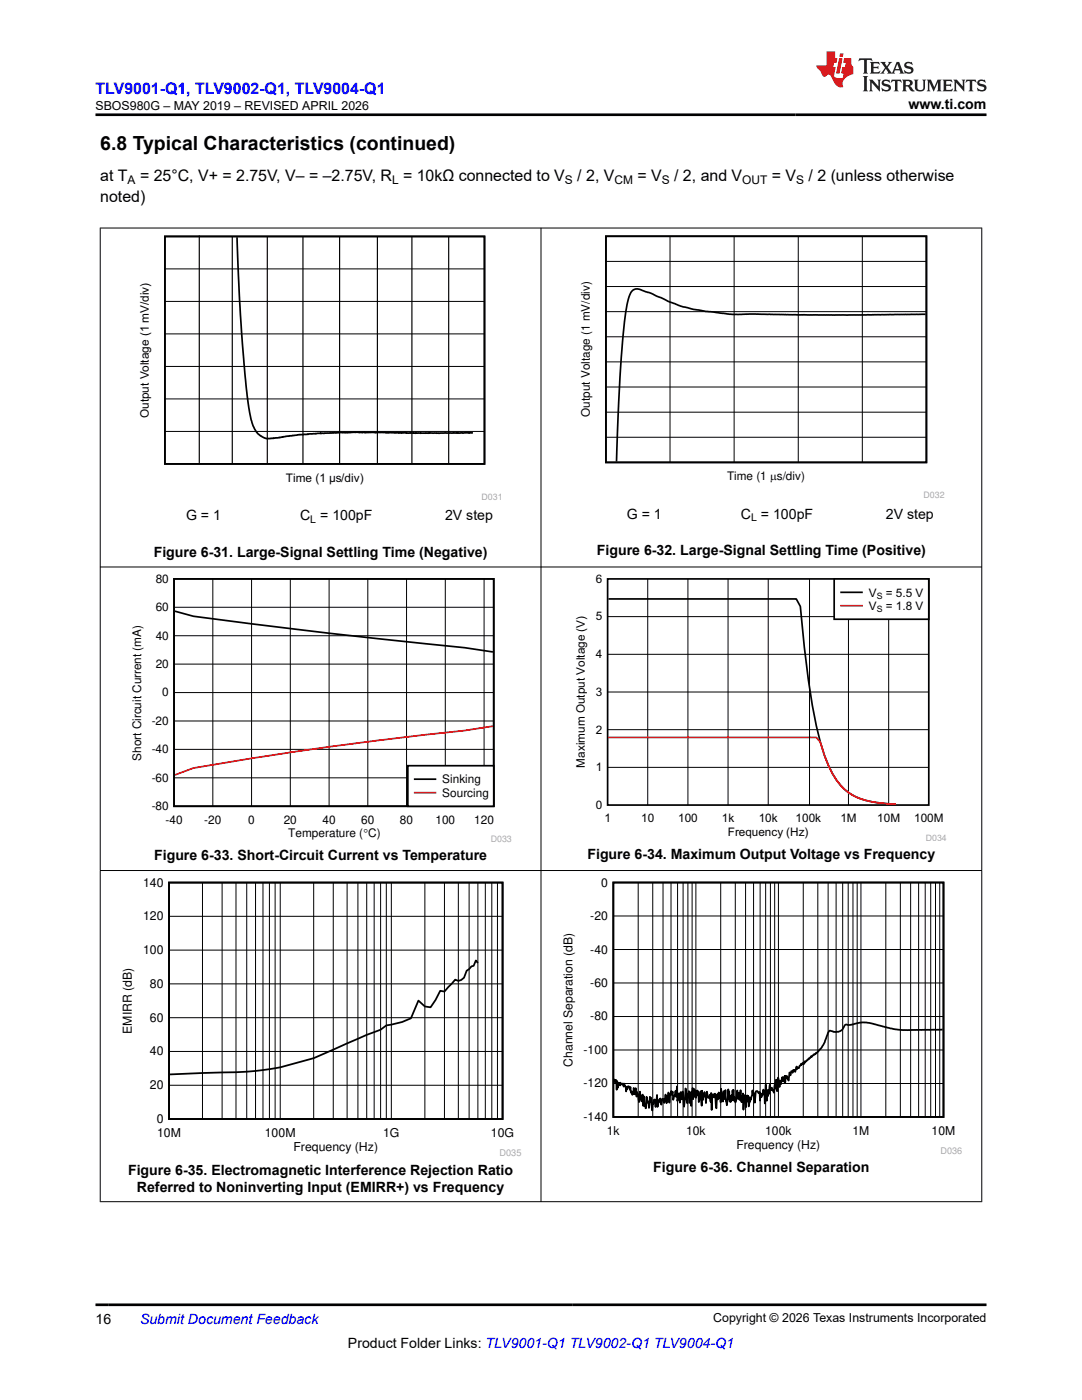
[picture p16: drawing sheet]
<svg xmlns="http://www.w3.org/2000/svg" width="216mm" height="279mm" viewBox="0 0 216 279" stroke-linecap="round" stroke-linejoin="round" font-family="sans-serif">
<defs><g id="words">
<text font-size="3.9" x="20" y="29.9">6.8 Typical Characteristics (continued)</text>
<text font-size="3.2" fill="#00f" x="19" y="18.7">TLV9001-Q1, TLV9002-Q1, TLV9004-Q1</text>
<g font-size="3.2">
<text x="20" y="36.1">at T</text>
<text x="20" y="40.3">noted)</text>
<text x="27.9" y="36.1">= 25°C, V+ = 2.75V, V– = –2.75V, R = 10kΩ connected to V</text>
<text x="115.2" y="36.1">/ 2, V</text>
<text x="127.2" y="36.1">= V</text>
<text x="134.5" y="36.1">/ 2, and V</text>
<text x="154" y="36.1">= V</text>
<text x="161.3" y="36.1">/ 2 (unless otherwise</text>
</g>
<g font-size="2.8">
<text x="181.3" y="21.8">www.ti.com</text>
<text x="37.1" y="103.8">G = 1</text>
<text x="59.9" y="103.8">C = 100pF</text>
<text x="88.8" y="103.8">2V step</text>
<text x="125.1" y="103.5">G = 1</text>
<text x="147.8" y="103.5">C = 100pF</text>
<text x="176.8" y="103.5">2V step</text>
<text x="30.7" y="111.2">Figure 6-31. Large-Signal Settling Time (Negative)</text>
<text x="119.1" y="110.8">Figure 6-32. Large-Signal Settling Time (Positive)</text>
<text x="30.8" y="171.7">Figure 6-33. Short-Circuit Current vs Temperature</text>
<text x="117.2" y="171.4">Figure 6-34. Maximum Output Voltage vs Frequency</text>
<text x="130.4" y="234">Figure 6-36. Channel Separation</text>
<text x="25.6" y="234.4">Figure 6-35. Electromagnetic Interference Rejection Ratio</text>
<text x="27.3" y="237.8">Referred to Noninverting Input (EMIRR+) vs Frequency</text>
<text x="19" y="264.2">16</text>
<text x="69.4" y="269">Product Folder Links: TLV9001-Q1 TLV9002-Q1 TLV9004-Q1</text>
</g>
<text font-size="2.8" fill="#00f" x="27.9" y="264.2">Submit Document Feedback</text>
<g font-size="2.5">
<text x="19.1" y="21.9">SBOS980G – MAY 2019 – REVISED APRIL 2026</text>
<text x="142.3" y="263.9">Copyright © 2026 Texas Instruments Incorporated</text>
</g>
<g font-size="2.4">
<text x="25.5" y="36.7">A</text>
<text x="78.2" y="36.7">L</text>
<text x="112.7" y="36.7">S</text>
<text x="122.6" y="36.7">CM</text>
<text x="132" y="36.7">S</text>
<text x="148.1" y="36.7">OUT</text>
<text x="158.9" y="36.7">S</text>
<text x="29.7" y="83.4" transform="rotate(-90 29.7 83.4)">Output Voltage (1 mV/div)</text>
<text x="57" y="96.1">Time (1 μs/div)</text>
<text x="31.1" y="116.3">80</text>
<text x="31.1" y="122">60</text>
<text x="31.1" y="127.6">40</text>
<text x="31.1" y="133.3">20</text>
<text x="32.4" y="139">0</text>
<text x="30.3" y="144.7">-20</text>
<text x="28.2" y="151.8" transform="rotate(-90 28.2 151.8)">Short Circuit Current (mA)</text>
<text x="30.3" y="150.3">-40</text>
<text x="30.3" y="161.7">-80</text>
<text x="30.3" y="156">-60</text>
<text x="88.3" y="156.3">Sinking</text>
<text x="88.3" y="159">Sourcing</text>
<text x="33" y="164.4">-40</text>
<text x="40.7" y="164.4">-20</text>
<text x="49.5" y="164.4">0</text>
<text x="56.6" y="164.4">20</text>
<text x="57.5" y="167.1">Temperature (qC)</text>
<text x="64.3" y="164.4">40</text>
<text x="72.1" y="164.4">60</text>
<text x="79.8" y="164.4">80</text>
<text x="86.9" y="164.4">100</text>
<text x="94.6" y="164.4">120</text>
<text x="28.5" y="176.9">140</text>
<text x="120" y="176.9">0</text>
<text x="28.5" y="183.7">120</text>
<text x="117.8" y="183.6">-20</text>
<text x="28.5" y="190.4">100</text>
<text x="117.8" y="190.3">-40</text>
<text x="29.9" y="197.2">80</text>
<text x="117.8" y="197">-60</text>
<text x="29.9" y="203.9">60</text>
<text x="117.8" y="203.7">-80</text>
<text x="26.3" y="206.3" transform="rotate(-90 26.3 206.3)">EMIRR (dB)</text>
<text x="29.9" y="210.6">40</text>
<text x="114.2" y="212.8" transform="rotate(-90 114.2 212.8)">Channel Separation (dB)</text>
<text x="116.4" y="210.3">-100</text>
<text x="29.9" y="217.4">20</text>
<text x="116.4" y="217">-120</text>
<text x="31.3" y="224.1">0</text>
<text x="31.3" y="226.9">10M</text>
<text x="52.8" y="226.9">100M</text>
<text x="76.5" y="226.9">1G</text>
<text x="98" y="226.9">10G</text>
<text x="116.4" y="223.7">-140</text>
<text x="121.1" y="226.5">1k</text>
<text x="136.9" y="226.5">10k</text>
<text x="152.7" y="226.5">100k</text>
<text x="170.1" y="226.5">1M</text>
<text x="185.9" y="226.5">10M</text>
<text x="58.5" y="229.7">Frequency (Hz)</text>
<text x="146.9" y="229.3">Frequency (Hz)</text>
</g>
<g font-size="2.3">
<text x="117.7" y="83.2" transform="rotate(-90 117.7 83.2)">Output Voltage (1 mV/div)</text>
<text x="145.1" y="95.8">Time (1 Ps/div)</text>
<text x="118.9" y="116.3">6</text>
<text x="173.4" y="119">V</text>
<text x="176.8" y="119">= 5.5 V</text>
<text x="118.9" y="123.8">5</text>
<text x="173.4" y="121.7">V</text>
<text x="176.8" y="121.7">= 1.8 V</text>
<text x="118.9" y="131.3">4</text>
<text x="118.9" y="138.9">3</text>
<text x="118.9" y="146.4">2</text>
<text x="116.7" y="153.2" transform="rotate(-90 116.7 153.2)">Maximum Output Voltage (V)</text>
<text x="118.9" y="153.9">1</text>
<text x="118.9" y="161.4">0</text>
<text x="120.6" y="164.1">1</text>
<text x="127.9" y="164.1">10</text>
<text x="135.3" y="164.1">100</text>
<text x="144" y="164.1">1k</text>
<text x="145.3" y="166.8">Frequency (Hz)</text>
<text x="151.4" y="164.1">10k</text>
<text x="158.8" y="164.1">100k</text>
<text x="167.7" y="164.1">1M</text>
<text x="175.1" y="164.1">10M</text>
<text x="182.4" y="164.1">100M</text>
</g>
<g font-size="2.1">
<text x="61.9" y="104.4">L</text>
<text x="149.9" y="104.1">L</text>
</g>
<g font-size="1.8" fill="#a8a8a8">
<text x="96.1" y="99.8">D031</text>
<text x="184.3" y="99.4">D032</text>
<text x="184.7" y="167.8">D034</text>
<text x="97.9" y="168.1">D033</text>
<text x="99.7" y="230.8">D035</text>
<text x="187.7" y="230.3">D036</text>
</g>
<g font-size="1.8">
<text x="174.9" y="119.4">S</text>
<text x="174.9" y="122.1">S</text>
</g>
</g></defs>
<path d="M32.9 47.2h63.8v45.4h-63.8zM47.3 47.4a308.2 308.2 0 0 0 2.6 35.3 6.4 6.4 0 0 0 1.8 4.1l.8 .5a4.3 4.3 0 0 0 2.6 .1l4.7-.7 8.1-.4h8.3l6.7 .2 .2-.1 .8 .1 10.5-.1" fill="none" stroke="#000" stroke-width=".34"/>
<g fill="none" stroke="#000" stroke-width=".2">
<path d="M32.9 53.7h63.8M39.8 47v45.4M46.3 47.2v45.4M53.3 47.2v45.4M60.5 47.2v45.4M67.8 47.2v45.4M75.3 47.2v45.4M82.2 47.2v45.4M89.5 47.2v45.4M32.9 79.6h63.8M32.9 73.1h63.8M32.9 66.6h63.8"/>
<path d="M32.9 60.2h63.8M32.9 86.1h63.8"/>
</g>
<path d="M115.5 46.9h72.9v52.6h-72.9z" fill-rule="evenodd" fill="#fff"/>
<path d="M120.9 47.2h64v45.1h-64zM184.7 62.7l-18.5 .2-20.6-.2-4.7-.5-4.7-1-2.9-1.1-3.3-1.5-1.3-.4a2.45 2.45 0 0 0-2.4-.3 5.8 5.8 0 0 0-1.3 3.6l-.6 5.2-.6 6.4-.8 19" fill="none" stroke="#000" stroke-width=".34"/>
<path d="M120.9 57.2h64M120.9 52.2h64M133.7 47.2v45.1M146.5 47.2v45.1M159.3 47.2v45.1M172.1 47.2v45.1M120.9 77.2h64M120.9 72.2h64M120.9 67.2h64M120.9 62.2h64M120.9 87.3h64M120.9 82.3h64" fill="none" stroke="#000" stroke-width=".2"/>
<path d="M25.9 114.6h76.2v53.5h-76.2z" fill-rule="evenodd" fill="#fff"/>
<path d="M34.7 115.5h63.8v45.4h-63.8zM34.9 122l3.7 1 11.6 1.5 15.5 1.9 27 2.9 5.7 .8" fill="none" stroke="#000" stroke-width=".34"/>
<g fill="none" stroke="#000" stroke-width=".2">
<path d="M42.5 115.5v45.4M50.2 115.5v45.4M57.9 115.5v45.4M65.7 115.5v45.4M73.4 115.5v45.4M81.1 115.5v45.4M88.9 115.5v45.4M96.6 115.5v45.4M34.7 138.2h63.8M34.7 132.5h63.8M34.7 126.9h63.8M34.7 121.2h63.8"/>
<path d="M34.7 155.2h63.8M34.7 149.6h63.8M34.7 143.9h63.8"/>
</g>
<path d="M98.4 144.9l-5.7 .9a758.4 758.4 0 0 0-54.1 7.5l-3.7 1.4" fill="none" stroke="#f00" stroke-width=".34"/>
<path d="M81.4 152.8h17.1v8.1h-17.1z" fill-rule="evenodd" fill="#fff"/>
<path d="M81.4 152.8h17.1v8.1h-17.1zM82.8 155.5h4.1" fill="none" stroke="#000" stroke-width=".34"/>
<path d="M82.8 158.2h4.1" fill="none" stroke="#f00" stroke-width=".34"/>
<path d="M115 114.7h73.9v53.1h-73.9z" fill-rule="evenodd" fill="#fff"/>
<path d="M121.2 115.5h64.1v45.2h-64.1zM121.4 119.5h37.5l.8 1.5a168.8 168.8 0 0 0 4 27.1 22.6 22.6 0 0 0 4 8.6 11.6 11.6 0 0 0 8 3.6l3 .2" fill="none" stroke="#000" stroke-width=".34"/>
<path d="M129.2 115.5v45.2M137.3 115.5v45.2M145.3 115.5v45.2M153.3 115.5v45.2M169.3 115.5v45.2M177.3 115.5v45.2M121.2 138.1h64.1M121.2 130.6h64.1M121.2 123.1h64.1M121.2 153.1h64.1M121.2 145.6h64.1" fill="none" stroke="#000" stroke-width=".2"/>
<path d="M121.4 147.2h41.5l.8 .9a22.6 22.6 0 0 0 4 8.6 11.6 11.6 0 0 0 8 3.6l3 .2" fill="none" stroke="#f00" stroke-width=".34"/>
<path d="M166.5 115.5h18.8v8.1h-18.8z" fill-rule="evenodd" fill="#fff"/>
<path d="M166.5 115.5h18.8v8.1h-18.8zM167.8 118.2h4.2" fill="none" stroke="#000" stroke-width=".34"/>
<path d="M167.8 120.9h4.2" fill="none" stroke="#f00" stroke-width=".34"/>
<path d="M161.5 115.5v45.2" fill="none" stroke="#000" stroke-width=".2"/>
<path d="M24 175.2h80v55.6h-80z" fill-rule="evenodd" fill="#fff"/>
<path d="M33.7 176.1h66.6v47.2h-66.6zM95.4 192.2l-.4-.5-.5 1-.4 .2-1 .8-.5 1.4-.6 .5-.5 .2-.7-.3-2.1 2.4-.9-.2-.9 1.8-1 1.5-1.1-.1-1.3-1.2-1.5 3.5-1.8 .8-3.1 .6-1.2 .9-2.7 1-6.7 3a44.3 44.3 0 0 1-14 4.1l-5.4 .4-13.2 .4" fill="none" stroke="#000" stroke-width=".35"/>
<g fill="none" stroke="#000" stroke-width=".2">
<path d="M40.4 176.1v47.2M44.3 176.1v47.2M47.1 176.1v47.2M49.2 176.1v47.2M51 176.1v47.2M52.5 176.1v47.2M53.8 176.1v47.2M54.9 176.1v47.2M55.9 176.1v47.2M62.6 176.1v47.2M66.5 176.1v47.2M69.3 176.1v47.2"/>
<path d="M71.4 176.1v47.2M73.2 176.1v47.2M74.7 176.1v47.2M75.9 176.1v47.2M77.1 176.1v47.2M78.1 176.1v47.2M84.8 176.1v47.2M88.7 176.1v47.2M91.5 176.1v47.2M93.6 176.1v47.2M95.4 176.1v47.2M96.8 176.1v47.2"/>
<path d="M98.1 176.1v47.2M99.3 176.1v47.2M33.7 196.4h66.6M33.7 189.6h66.6M33.7 182.9h66.6M33.7 216.6h66.6M33.7 209.8h66.6M33.7 203.1h66.6"/>
</g>
<path d="M111.9 175.2h80.1v55.2h-80.1z" fill-rule="evenodd" fill="#fff"/>
<path d="M122.4 176.1h65.9v46.8h-65.9zM188.1 205.5l-8.3 .1-1.6-.2-5.3-1.3h-1.1l-2.6 .5a.55 .55 0 0 0-.9 .4 1.91 1.91 0 0 1-2.5 .7h-.3l-.3 .5a7.7 7.7 0 0 1-2.3 3.9h-.1l-.2 .4-.2-.1-.4 .5-.2-.1-.2 .4-.2 .2-.1-.2-.1 .3h-.2l-.3 .6-.1-.3-.2 .6-.1-.3-.3 .2-.1 .3-.1-.3-.4 .9-.3-.2-.1 .4v-.5l-.3 1-.1-.4-.2 .3-.1-.3-.2 .6-.2-.3-.2 .8-.2-.6-.2 1.7-.2-.9-.1 .2-.2-.3-.1 1.3-.1-1.3-.1 1.2-.2-.9-.1 .8-.1-.8-.3 1.4-.2-.7-.1 1.2-.2-1.8-.2 2.7-.2-2.3-.1 1.8-.1-1.2-.3 2-.4-1-.2 .5-.2-1.1-.2 1.9-.1-.9-.1 1.3-.1-.8-.1 1.7-.2-3.3-.2 3.8-.1-2.5-.1 .7-.1-.9-.1 .8-.1 .3-.1-.2-.1 .6-.1-.9-.1 1.6-.1-1.8-.1 .3-.4-.5-.3 .1-.2 2.3-.2-2-.1 .5-.2-1v1.1l-.2 .7-.1-.2-.1 .7-.1-.9-.2 1.8-.1-2.1-.1 1.1-.1-1.2-.3 2.4-.2-2.5-.1 1.4-.1-.5-.1 2.1v-3.3l-.1 1.1-.1-.6-.1 1.3-.2-2.4-.2 1.9-.2-1.4-.2 1.2-.1-1.7-.4 2.4-.1-1-.2 .7-.1-2.2v1l-.1-.9-.1 2-.1-1-.2 1.3-.1-1.2-.1 1.1-.1-2-.1 1.5-.1-1.9-.3 3.2-.2-.8-.1-2.3-.1 1.9-.2-1.6-.1 2-.1-1.5-.1 1.2-.2-2.2-.1 2.7-.1-1.8-.2 .9-.1-1.1-.2 1.4-.1-1-.1 2.8-.3-2.9-.2 .7-.2-.7-.2 .8-.1 2.4-.1-3.4-.1 1.8-.2-1.4-.1 .7-.2-.3-.1 .2-.1-1.2-.2 2.2-.3-2.2-.4 1.7-.1-1.9-.1 3-.2-2.9-.2 1.7-.1-.6-.1 1-.1-2.1-.1 .6-.1-.8v1h-.1l-.1 .5-.1-1.5-.1 1.3-.2-1.6-.2 2.1-.1-2.3-.1 1.6-.1-.8-.1 2.8-.2-2.7-.1 2.1-.2-2.3v.6l-.1-.1-.1 1.9-.4-3-.3 3.7-.3-3.1-.2 1.6-.2-1.5-.1 2.2-.1-1.9-.1 .9-.1-.9-.2 1.5-.1-2.9-.2 2.1-.1-1.2-.5 1.8-.1-1.6-.2 .6-.1-.8-.3 2.4-.2-2.1-.4 2.2-.2-1.8-.3 1.7-.2-.8-.1 .2-.1-.2-.1 1.2-.2-1.3-.1 .7-.1-.5-.4 1.5-.1-2.4-.3 2.4-.2-1.5-.1 .4-.1-.2-.1 .8-.1-.2v1.4l-.3-2.5-.1 .8-.1-1-.2 2.2-.1-1.3-.2 .3-.2-1.2-.2 2.3-.1-.8-.1 .4-.1-1.9v-.1l-.1 1.9-.1-2.2-.2 1.3-.2-.3-.2-1.6-.2 2.1-.4-2.1-.1 1-.2-1.7-.2 1.2-.1-1.3-.1 1.3-.1-.2-.1 .3-.1-.7-.2 .3-.1-1.2-.1 .6-.2-.7-.1 .2-.1-.2-.2 .6-.1-.5-.1 .9v-.8l-.3-.7-.1 .6-.2-.7-.2 .2-.1-.1-.1 .1-.1-.3-.1 .5-.1-.5-.1 .3-.2-.4-.1 1.1-.1-1.3v1.7l-.1-2-.1 .6-.1-.6-.1 .4-.1-.5v.2" fill="none" stroke="#000" stroke-width=".35"/>
<g fill="none" stroke="#000" stroke-width=".2">
<path d="M19.9 45.5h176.1M20 45.4v194.5M107.9 45.4v194.5M195.9 45.4v194.5M19.9 113.2h176.1M19.9 173.7h176.1M127.3 176.1v46.8M130.2 176.1v46.8M132.3 176.1v46.8M133.9 176.1v46.8M135.2 176.1v46.8M136.3 176.1v46.8"/>
<path d="M137.3 176.1v46.8M138.1 176.1v46.8M138.9 176.1v46.8M143.8 176.1v46.8M146.7 176.1v46.8M148.8 176.1v46.8M150.4 176.1v46.8M151.7 176.1v46.8M152.8 176.1v46.8M153.7 176.1v46.8M154.6 176.1v46.8M155.3 176.1v46.8"/>
<path d="M160.3 176.1v46.8M163.2 176.1v46.8M165.2 176.1v46.8M166.8 176.1v46.8M168.1 176.1v46.8M169.2 176.1v46.8M170.2 176.1v46.8M171 176.1v46.8M171.8 176.1v46.8M176.8 176.1v46.8M179.7 176.1v46.8M181.7 176.1v46.8"/>
<path d="M183.3 176.1v46.8M184.6 176.1v46.8M185.7 176.1v46.8M186.7 176.1v46.8M187.5 176.1v46.8M122.4 196.2h65.9M122.4 189.5h65.9M122.4 182.8h65.9M122.4 216.2h65.9M122.4 209.5h65.9M122.4 202.9h65.9M19.9 239.8h176.1"/>
</g>
<path d="M171.5 11.6l-.2 .6 .5-.2h.6v.1v2.2l-.2 .4h1l-.2-.4v-2.2v-.1h.5l.6 .2-.2-.6zM173.6 12.4l.2 .3v1.6l-.2 .4h1.9l.1-.6a1.08 1.08 0 0 1-1.3 .2v-.7h.6l.4 .2v-.7l-.4 .2h-.6v-.5l.2-.2a1 1 0 0 1 1 .3l-.1-.5zM175.7 12.4l.9 1.1-1 1.2h.9l-.2-.2 .5-.8 .4 .8-.2 .2h1.6l-.2-.2 .2-.5h.9l.1 .5-.1 .2h.9l-.2-.4-.8-1.9h-.5l-.9 2.1-.9-1.1 .9-1h-.8l.2 .2-.4 .6-.4-.6 .2-.2zM179 12.8l.4 1h-.7zM180.7 12.5a.65 .65 0 0 0-.2 .7 .65 .65 0 0 0 .6 .5l.6 .1 .1 .3a.79 .79 0 0 1-.7 .4 .79 .79 0 0 1-.7-.5l.1 .7 .2-.1a.93 .93 0 0 0 1.1 0 .93 .93 0 0 0 .4-.9 1.46 1.46 0 0 0-1.2-.6l-.1-.3a1.09 1.09 0 0 1 1.2 .2l-.2-.6-.1 .1-.5-.2zM172.2 15.2l.2 .4v2.2l-.2 .4h1l-.2-.4v-2.2l.2-.4zM173.4 15.9l.2 .4v1.5l-.2 .4h.8l-.3-.4 .1-1.3 1.6 1.8v-2l.2-.4h-.7l.1 .2 .1 1.1-1.2-1.3zM176.2 16a.65 .65 0 0 0-.2 .8 .65 .65 0 0 0 .6 .4l.6 .2 .1 .2a.79 .79 0 0 1-.7 .4 .79 .79 0 0 1-.7-.5l.1 .7 .2-.1a.93 .93 0 0 0 1.1 .1 .93 .93 0 0 0 .4-1 1.46 1.46 0 0 0-1.2-.5l-.1-.4a1.09 1.09 0 0 1 1.2 .2l-.1-.6-.2 .1-.5-.1zM177.9 15.9l-.1 .6a.63 .63 0 0 1 .8-.3v1.6l-.3 .4h1l-.2-.4v-1.6a.66 .66 0 0 1 .8 .3l-.1-.6zM180 15.9l.2 .4v1.5l-.2 .4h1l-.2-.2-.1-.7h.5l.1 .2a.79 .79 0 0 0 1.2 .6l-1-.9a.61 .61 0 0 0 .6-.6 .61 .61 0 0 0-.5-.7zM180.8 16.2h.1a.47 .47 0 0 1 .5 .1 .47 .47 0 0 1 .1 .5l-.1 .1-.7 .1zM182.3 15.9l.2 .2a2.27 2.27 0 0 0 .4 2 1.04 1.04 0 0 0 1.7-.7v-1.3l.2-.2h-.8l.2 .4v1.1a.6 .6 0 0 1-.6 .6 .6 .6 0 0 1-.6-.6v-1.1l.3-.4zM184.9 15.9l.2 .4v1.5l-.2 .4h.8l-.3-.4v-1.4l.9 1.9 .9-1.9v1.4l-.3 .4h1l-.2-.4v-1.5l.2-.4h-.8l-.7 1.5-.6-1.5zM188.1 15.9l.2 .4v1.5l-.2 .4h1.9l.1-.6a1.09 1.09 0 0 1-1.3 .2v-.7h.6l.4 .2v-.6l-.4 .2h-.6v-.6l.2-.1a1.01 1.01 0 0 1 1 .3l-.1-.6zM190.2 15.9l.3 .4v1.5l-.3 .4h.8l-.2-.4v-1.3l1.6 1.8v-2l.2-.4h-.7l.2 .2v1.1l-1.2-1.3zM192.8 15.9l-.1 .6a.63 .63 0 0 1 .8-.3v1.6l-.3 .4h1l-.2-.4v-1.6a.66 .66 0 0 1 .8 .3l-.1-.6zM195.2 16a.65 .65 0 0 0-.2 .8 .65 .65 0 0 0 .6 .4l.6 .2 .2 .2a.79 .79 0 0 1-.7 .4 .79 .79 0 0 1-.7-.5l.1 .7 .2-.1a.93 .93 0 0 0 1 .1 .93 .93 0 0 0 .5-1 1.46 1.46 0 0 0-1.3-.5v-.4a1.09 1.09 0 0 1 1.2 .2l-.2-.6-.2 .1-.5-.1z" fill="#231f20"/>
<path d="M164.9 10.3v2.7h-2l.1 .4 .8 1a.95 .95 0 0 0 1 .9 .59 .59 0 0 1 .5-.4 .59 .59 0 0 1 .5 .3l.4 .8a1.59 1.59 0 0 0 2.1 1.4 1.61 1.61 0 0 1 1-2.3l1-.3-.1-1.5a1.59 1.59 0 0 1-.3-1.7h-1.5l-.2 .9h.6l-.2 .9h-.5l-.2 .9v.3l.4 .1-.1 .9h-.7a.73 .73 0 0 1-1-.7l.3-1.5h-.5l.1-.9h.5l.2-.9h-.5v-1.3zM167.4 11.6l-.6 3.1h.7l.6-3.1zM167.6 10.7l-.1 .6h.7l.1-.6z" fill="#ed1c24"/>
<path d="M19 22.9h177.8M19 260.4h177.8" fill="none" stroke="#000" stroke-width=".53"/>
<use href="#words"/>
</svg>
